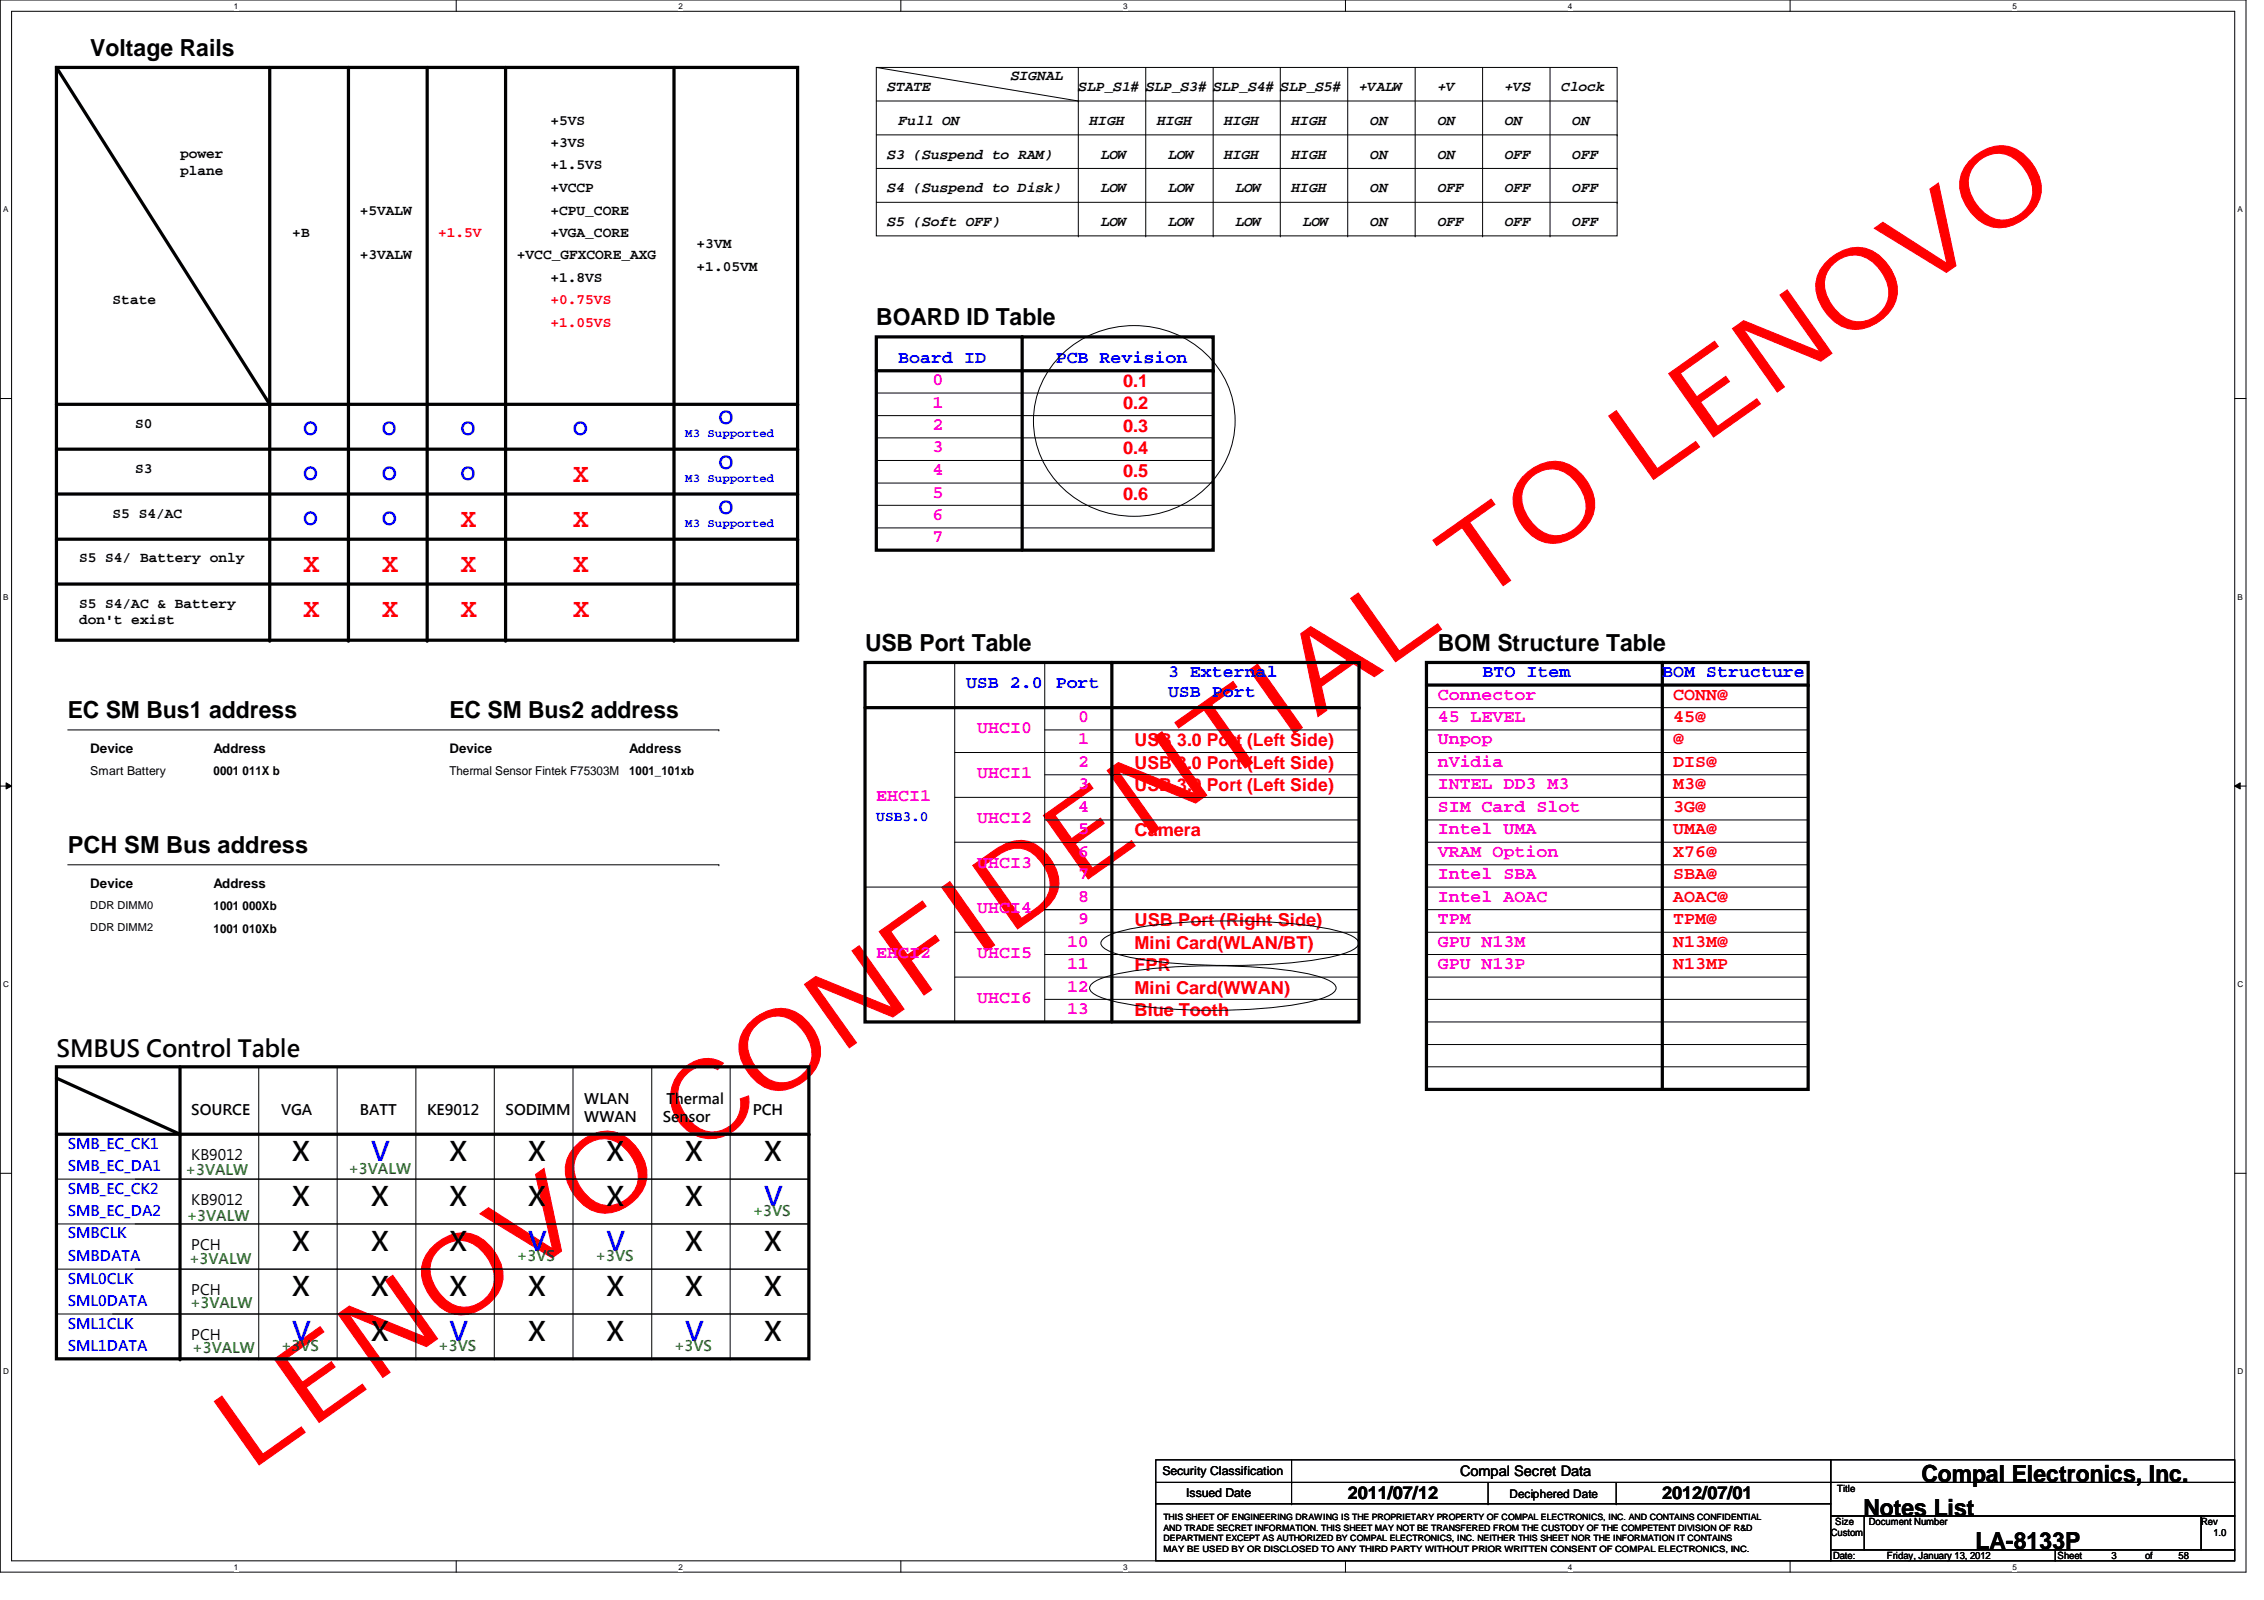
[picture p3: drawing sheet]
<svg xmlns="http://www.w3.org/2000/svg" width="297mm" height="210mm" viewBox="0 0 297 210" stroke-linecap="round" stroke-linejoin="round" font-family="sans-serif">
<defs><g id="words">
<text font-size="14.4" fill="#f00" x="32.7" y="193.1" transform="rotate(-35 32.7 193.1)">LENOVO CONFIDENTIAL TO LENOVO</text>
<g font-size="3.5" fill="#f00">
<text x="75.2" y="63.2">X</text>
<text x="60.4" y="69.1">X</text>
<text x="75.2" y="69.1">X</text>
<text x="39.8" y="75">X</text>
<text x="50.1" y="75">X</text>
<text x="60.4" y="75">X</text>
<text x="75.2" y="75">X</text>
<text x="39.8" y="80.9">X</text>
<text x="50.1" y="80.9">X</text>
<text x="60.4" y="80.9">X</text>
<text x="75.2" y="80.9">X</text>
</g>
<g font-size="3.5">
<text x="38.4" y="152.3">X</text>
<text x="59" y="152.3">X</text>
<text x="69.3" y="152.3">X</text>
<text x="79.6" y="152.3">X</text>
<text x="89.9" y="152.3">X</text>
<text x="100.2" y="152.3">X</text>
<text x="38.4" y="158.2">X</text>
<text x="48.7" y="158.2">X</text>
<text x="59" y="158.2">X</text>
<text x="69.3" y="158.2">X</text>
<text x="79.6" y="158.2">X</text>
<text x="89.9" y="158.2">X</text>
<text x="38.4" y="164.1">X</text>
<text x="48.7" y="164.1">X</text>
<text x="59" y="164.1">X</text>
<text x="89.9" y="164.1">X</text>
<text x="100.2" y="164.1">X</text>
<text x="38.4" y="170">X</text>
<text x="48.7" y="170">X</text>
<text x="59" y="170">X</text>
<text x="69.3" y="170">X</text>
<text x="79.6" y="170">X</text>
<text x="89.9" y="170">X</text>
<text x="100.2" y="170">X</text>
<text x="48.7" y="175.9">X</text>
<text x="69.3" y="175.9">X</text>
<text x="79.6" y="175.9">X</text>
<text x="100.2" y="175.9">X</text>
</g>
<g font-size="3.5" fill="#00f">
<text x="48.7" y="152.3">V</text>
<text x="100.2" y="158.2">V</text>
<text x="69.3" y="164.1">V</text>
<text x="79.6" y="164.1">V</text>
<text x="38.4" y="175.9">V</text>
<text x="59" y="175.9">V</text>
<text x="89.9" y="175.9">V</text>
</g>
<g font-size="3.1">
<text x="11.9" y="7.3">Voltage Rails</text>
<text x="115" y="42.7">BOARD ID Table</text>
<text x="113.5" y="85.4">USB Port Table</text>
<text x="188.6" y="85.4">BOM Structure Table</text>
<text x="8.9" y="94.2">EC SM Bus1 address</text>
<text x="59" y="94.2">EC SM Bus2 address</text>
<text x="8.9" y="111.9">PCH SM Bus address</text>
<text x="7.4" y="138.6">SMBUS Control Table</text>
<text x="252.1" y="194.4">Compal Electronics, Inc.</text>
<text x="244.5" y="198.8">Notes List</text>
<text x="259.2" y="203.2">LA-8133P</text>
</g>
<g font-size="3.1" fill="#00f">
<text x="39.8" y="57.1">O</text>
<text x="50.1" y="57.1">O</text>
<text x="60.4" y="57.1">O</text>
<text x="75.2" y="57.1">O</text>
<text x="94.3" y="55.6">O</text>
<text x="39.8" y="63">O</text>
<text x="50.1" y="63">O</text>
<text x="60.4" y="63">O</text>
<text x="94.3" y="61.5">O</text>
<text x="39.8" y="68.9">O</text>
<text x="50.1" y="68.9">O</text>
<text x="94.3" y="67.4">O</text>
</g>
<g font-size="2.3" fill="#00f">
<text x="117.9" y="47.6">Board ID</text>
<text x="138.5" y="47.6">PCB Revision</text>
<text x="153.2" y="88.8">3 External</text>
<text x="194.5" y="88.8">BTO Item</text>
<text x="218.1" y="88.8">BOM Structure</text>
<text x="126.7" y="90.3">USB 2.0</text>
<text x="138.5" y="90.3">Port</text>
<text x="153.2" y="91.4">USB Port</text>
</g>
<g font-size="2.3" fill="#f0f">
<text x="122.3" y="50.5">0</text>
<text x="122.3" y="53.5">1</text>
<text x="122.3" y="56.4">2</text>
<text x="122.3" y="59.4">3</text>
<text x="122.3" y="62.3">4</text>
<text x="122.3" y="65.3">5</text>
<text x="122.3" y="68.2">6</text>
<text x="122.3" y="71.2">7</text>
<text x="141.5" y="94.7">0</text>
<text x="188.6" y="91.8">Connector</text>
<text x="188.6" y="94.7">45 LEVEL</text>
<text x="128.2" y="96.2">UHCI0</text>
<text x="141.5" y="97.7">1</text>
<text x="141.5" y="100.6">2</text>
<text x="188.6" y="97.7">Unpop</text>
<text x="188.6" y="100.6">nVidia</text>
<text x="115" y="105">EHCI1</text>
<text x="128.2" y="102.1">UHCI1</text>
<text x="128.2" y="108">UHCI2</text>
<text x="141.5" y="103.5">3</text>
<text x="141.5" y="106.5">4</text>
<text x="188.6" y="103.5">INTEL DD3 M3</text>
<text x="188.6" y="106.5">SIM Card Slot</text>
<text x="128.2" y="113.9">UHCI3</text>
<text x="141.5" y="109.5">5</text>
<text x="141.5" y="112.4">6</text>
<text x="188.6" y="112.4">VRAM Option</text>
<text x="188.6" y="109.5">Intel UMA</text>
<text x="128.2" y="119.8">UHCI4</text>
<text x="141.5" y="115.4">7</text>
<text x="141.5" y="118.3">8</text>
<text x="188.6" y="115.4">Intel SBA</text>
<text x="188.6" y="118.3">Intel AOAC</text>
<text x="115" y="125.6">EHCI2</text>
<text x="128.2" y="125.6">UHCI5</text>
<text x="140" y="124.2">10</text>
<text x="141.5" y="121.2">9</text>
<text x="188.6" y="121.2">TPM</text>
<text x="188.6" y="124.2">GPU N13M</text>
<text x="128.2" y="131.6">UHCI6</text>
<text x="140" y="127.1">11</text>
<text x="140" y="130.1">12</text>
<text x="188.6" y="127.1">GPU N13P</text>
<text x="140" y="133">13</text>
</g>
<g font-size="2.3" fill="#f00">
<text x="147.4" y="50.8">0.1</text>
<text x="147.4" y="53.7">0.2</text>
<text x="147.4" y="56.7">0.3</text>
<text x="147.4" y="59.6">0.4</text>
<text x="147.4" y="62.6">0.5</text>
<text x="147.4" y="65.5">0.6</text>
<text x="219.5" y="91.8">CONN@</text>
<text x="219.5" y="94.7">45@</text>
<text x="148.8" y="97.9">USB 3.0 Port (Left Side)</text>
<text x="148.8" y="100.9">USB 3.0 Port (Left Side)</text>
<text x="219.5" y="97.7">@</text>
<text x="219.5" y="100.6">DIS@</text>
<text x="148.8" y="103.8">USB 3.0 Port (Left Side)</text>
<text x="219.5" y="103.5">M3@</text>
<text x="219.5" y="106.5">3G@</text>
<text x="148.8" y="109.7">Camera</text>
<text x="219.5" y="109.5">UMA@</text>
<text x="219.5" y="112.4">X76@</text>
<text x="219.5" y="115.4">SBA@</text>
<text x="219.5" y="118.3">AOAC@</text>
<text x="148.8" y="124.5">Mini Card(WLAN/BT)</text>
<text x="148.8" y="121.5">USB Port (Right Side)</text>
<text x="219.5" y="121.2">TPM@</text>
<text x="219.5" y="124.2">N13M@</text>
<text x="148.8" y="127.4">FPR</text>
<text x="148.8" y="130.3">Mini Card(WWAN)</text>
<text x="219.5" y="127.1">N13MP</text>
<text x="148.8" y="133.3">Blue Tooth</text>
</g>
<g font-size="2.3">
<text x="176.8" y="196.6">2011/07/12</text>
<text x="218.1" y="196.6">2012/07/01</text>
</g>
<g font-size="1.9">
<text x="116.4" y="12">STATE</text>
<text x="132.6" y="10.5">SIGNAL</text>
<text x="141.5" y="12">SLP_S1# SLP_S3#</text>
<text x="159.2" y="12">SLP_S4#</text>
<text x="168" y="12">SLP_S5#</text>
<text x="178.3" y="12">+VALW</text>
<text x="188.6" y="12">+V</text>
<text x="197.4" y="12">+VS</text>
<text x="204.8" y="12">Clock</text>
<text x="72.2" y="16.3">+5VS</text>
<text x="117.9" y="16.4">Full ON</text>
<text x="143" y="16.4">HIGH</text>
<text x="151.8" y="16.4">HIGH</text>
<text x="160.6" y="16.4">HIGH</text>
<text x="169.5" y="16.4">HIGH</text>
<text x="179.8" y="16.4">ON</text>
<text x="188.6" y="16.4">ON</text>
<text x="197.4" y="16.4">ON</text>
<text x="206.3" y="16.4">ON</text>
<text x="23.6" y="20.8">power</text>
<text x="23.6" y="23">plane</text>
<text x="72.2" y="19.3">+3VS</text>
<text x="72.2" y="22.2">+1.5VS</text>
<text x="116.4" y="20.8">S3 (Suspend to RAM)</text>
<text x="144.4" y="20.8">LOW</text>
<text x="153.2" y="20.8">LOW</text>
<text x="160.6" y="20.8">HIGH</text>
<text x="169.5" y="20.8">HIGH</text>
<text x="179.8" y="20.8">ON</text>
<text x="188.6" y="20.8">ON</text>
<text x="197.4" y="20.8">OFF</text>
<text x="206.3" y="20.8">OFF</text>
<text x="47.2" y="28.2">+5VALW</text>
<text x="72.2" y="28.2">+CPU_CORE</text>
<text x="72.2" y="25.2">+VCCP</text>
<text x="116.4" y="25.2">S4 (Suspend to Disk)</text>
<text x="116.4" y="29.6">S5 (Soft OFF)</text>
<text x="144.4" y="25.2">LOW</text>
<text x="144.4" y="29.6">LOW</text>
<text x="153.2" y="29.6">LOW</text>
<text x="153.2" y="25.2">LOW</text>
<text x="162.1" y="29.6">LOW</text>
<text x="162.1" y="25.2">LOW</text>
<text x="169.5" y="25.2">HIGH</text>
<text x="170.9" y="29.6">LOW</text>
<text x="179.8" y="25.2">ON</text>
<text x="179.8" y="29.6">ON</text>
<text x="188.6" y="25.2">OFF</text>
<text x="188.6" y="29.6">OFF</text>
<text x="197.4" y="25.2">OFF</text>
<text x="197.4" y="29.6">OFF</text>
<text x="206.3" y="25.2">OFF</text>
<text x="206.3" y="29.6">OFF</text>
<text x="38.4" y="31.1">+B</text>
<text x="47.2" y="34">+3VALW</text>
<text x="67.8" y="34">+VCC_GFXCORE_AXG</text>
<text x="72.2" y="31.1">+VGA_CORE</text>
<text x="91.4" y="32.6">+3VM</text>
<text x="91.4" y="35.5">+1.05VM</text>
<text x="14.8" y="39.9">State</text>
<text x="72.2" y="37">+1.8VS</text>
<text x="17.7" y="56.1">S0</text>
<text x="17.7" y="62">S3</text>
<text x="14.8" y="67.9">S5 S4/AC</text>
<text x="10.4" y="73.8">S5 S4/ Battery only</text>
<text x="10.4" y="79.7">S5 S4/AC &amp; Battery</text>
<text x="10.4" y="81.9">don't exist</text>
<text x="25.1" y="146.3">SOURCE</text>
<text x="36.9" y="146.3">VGA</text>
<text x="47.2" y="146.3">BATT</text>
<text x="56" y="146.3">KE9012</text>
<text x="66.3" y="146.3">SODIMM</text>
<text x="76.7" y="144.8">WLAN</text>
<text x="76.7" y="147.2">WWAN</text>
<text x="86.9" y="147.2">Sensor</text>
<text x="87.4" y="144.8">Thermal</text>
<text x="98.8" y="146.3">PCH</text>
<text x="25.1" y="152.2">KB9012</text>
<text x="25.1" y="158.1">KB9012</text>
<text x="25.1" y="164">PCH</text>
<text x="25.1" y="169.8">PCH</text>
<text x="25.1" y="175.8">PCH</text>
<text x="191.6" y="193.7">Compal Secret Data</text>
</g>
<g font-size="1.9" fill="#f00">
<text x="57.5" y="31.1">+1.5V</text>
<text x="72.2" y="39.9">+0.75VS</text>
<text x="72.2" y="42.9">+1.05VS</text>
</g>
<g font-size="1.9" fill="#00f">
<text x="115" y="107.7">USB3.0</text>
<text x="8.9" y="150.7">SMB_EC_CK1</text>
<text x="8.9" y="153.7">SMB_EC_DA1</text>
<text x="8.9" y="156.6">SMB_EC_CK2</text>
<text x="8.9" y="159.6">SMB_EC_DA2</text>
<text x="8.9" y="162.5">SMBCLK</text>
<text x="8.9" y="165.4">SMBDATA</text>
<text x="8.9" y="168.4">SML0CLK</text>
<text x="8.9" y="171.3">SML0DATA</text>
<text x="8.9" y="174.3">SML1CLK</text>
<text x="8.9" y="177.2">SML1DATA</text>
</g>
<g font-size="1.9" fill="#008000">
<text x="24.3" y="154.1">+3VALW</text>
<text x="45.7" y="154">+3VALW</text>
<text x="24.5" y="160.1">+3VALW</text>
<text x="98.8" y="159.6">+3VS</text>
<text x="24.8" y="165.9">+3VALW</text>
<text x="67.8" y="165.4">+3VS</text>
<text x="78.1" y="165.4">+3VS</text>
<text x="24.9" y="171.6">+3VALW</text>
<text x="25.2" y="177.5">+3VALW</text>
<text x="36.9" y="177.2">+3VS</text>
<text x="57.5" y="177.2">+3VS</text>
<text x="88.4" y="177.2">+3VS</text>
</g>
<g font-size="1.7">
<text x="11.9" y="98.8">Device</text>
<text x="28" y="98.8">Address</text>
<text x="59" y="98.8">Device</text>
<text x="82.5" y="98.8">Address</text>
<text x="11.9" y="116.5">Device</text>
<text x="28" y="116.5">Address</text>
</g>
<g font-size="1.6" fill="#00f">
<text x="89.9" y="57.4">M3 Supported</text>
<text x="89.9" y="63.2">M3 Supported</text>
<text x="89.9" y="69.1">M3 Supported</text>
</g>
<g font-size="1.6">
<text x="11.9" y="101.6">Smart Battery</text>
<text x="28" y="101.7">0001 011X b</text>
<text x="59" y="101.6">Thermal Sensor Fintek F75303M</text>
<text x="82.5" y="101.7">1001_101xb</text>
<text x="28" y="119.4">1001 000Xb</text>
<text x="28" y="122.3">1001 010Xb</text>
<text x="152.5" y="193.5">Security Classification</text>
<text x="155.6" y="196.3">Issued Date</text>
<text x="198" y="196.5">Deciphered Date</text>
</g>
<g font-size="1.4">
<text x="11.9" y="119.2">DDR DIMM0</text>
<text x="11.9" y="122.2">DDR DIMM2</text>
</g>
<g font-size="1.3">
<text x="241" y="195.8">Title</text>
<text x="240.2" y="201.5">Custom</text>
<text x="240.8" y="200.1">Size</text>
<text x="245.2" y="200.1">Document Number</text>
<text x="288.8" y="200.1">Rev</text>
<text x="290.4" y="201.5">1.0</text>
<text x="240.5" y="204.5">Date:</text>
<text x="247.6" y="204.5">Friday, January 13, 2012</text>
<text x="270" y="204.5">Sheet</text>
<text x="277" y="204.5">3</text>
<text x="281.4" y="204.5">of</text>
<text x="285.8" y="204.5">58</text>
</g>
<g font-size="1.1">
<text x="30.7" y="1.1">1</text>
<text x="89" y="1.1">2</text>
<text x="147.4" y="1.1">3</text>
<text x="205.7" y="1.1">4</text>
<text x="264" y="1.1">5</text>
<text x=".4" y="27.9">A</text>
<text x="293.6" y="27.9">A</text>
<text x=".4" y="78.7">B</text>
<text x="293.6" y="78.7">B</text>
<text x=".4" y="129.5">C</text>
<text x="293.6" y="129.5">C</text>
<text x=".4" y="180.3">D</text>
<text x="293.6" y="180.3">D</text>
<text x="152.7" y="202.2">DEPARTMENT EXCEPT AS AUTHORIZED BY COMPAL ELECTRONICS, INC. NEITHER THIS SHEET NOR THE INFORMATION IT CONTAINS</text>
<text x="152.7" y="199.4">THIS SHEET OF ENGINEERING DRAWING IS THE PROPRIETARY PROPERTY OF COMPAL ELECTRONICS, INC. AND CONTAINS CONFIDENTIAL</text>
<text x="152.7" y="203.6">MAY BE USED BY OR DISCLOSED TO ANY THIRD PARTY WITHOUT PRIOR WRITTEN CONSENT OF COMPAL ELECTRONICS, INC.</text>
<text x="152.7" y="200.8">AND TRADE SECRET INFORMATION. THIS SHEET MAY NOT BE TRANSFERED FROM THE CUSTODY OF THE COMPETENT DIVISION OF R&amp;D</text>
<text x="30.7" y="205.9">1</text>
<text x="89" y="205.9">2</text>
<text x="147.4" y="205.9">3</text>
<text x="205.7" y="205.9">4</text>
<text x="264" y="205.9">5</text>
</g>
</g></defs>
<path d="M0 0h294.7v206.2h-294.7zM1.5 1.5h291.7v203.3h-291.7z" fill="none" stroke="#000" stroke-width=".13"/>
<g fill="#fff">
<path d="M30.7 .2h.6v1.2h-.6z"/>
<path d="M30.7 204.9h.6v1.2h-.6z"/>
</g>
<path d="M59.9 0v1.5M59.9 204.8v1.4" fill="none" stroke="#000" stroke-width=".13"/>
<g fill="#fff">
<path d="M89 .2h.6v1.2h-.6z"/>
<path d="M89 204.9h.6v1.2h-.6z"/>
</g>
<path d="M118.2 0v1.5M118.2 204.8v1.4" fill="none" stroke="#000" stroke-width=".13"/>
<g fill="#fff">
<path d="M147.4 .2h.6v1.2h-.6z"/>
<path d="M147.4 204.9h.6v1.2h-.6z"/>
</g>
<path d="M176.5 0v1.5M176.5 204.8v1.4" fill="none" stroke="#000" stroke-width=".13"/>
<g fill="#fff">
<path d="M205.7 .2h.6v1.2h-.6z"/>
<path d="M205.7 204.9h.6v1.2h-.6z"/>
</g>
<path d="M234.9 0v1.5M234.9 204.8v1.4" fill="none" stroke="#000" stroke-width=".13"/>
<g fill="#fff">
<path d="M264 .2h.6v1.2h-.6z"/>
<path d="M264 204.9h.6v1.2h-.6z"/>
<path d="M.4 26.9h.7v1.2h-.7z"/>
<path d="M293.6 26.9h.7v1.2h-.7z"/>
<path d="M.4 77.7h.7v1.2h-.7z"/>
<path d="M293.6 77.7h.7v1.2h-.7z"/>
</g>
<path d="M0 52.3h1.5M293.2 52.3h1.5" fill="none" stroke="#000" stroke-width=".13"/>
<g fill="#fff">
<path d="M.4 128.5h.8v1.2h-.8z"/>
<path d="M293.6 128.5h.7v1.2h-.7z"/>
</g>
<path d="M0 103.1h1.5M.8 102.7l.7 .4-.7 .4zM293.2 103.1l.7-.4v.8zM293.2 103.1h1.5" fill="none" stroke="#000" stroke-width=".13"/>
<path d="M.8 102.7l.7 .4-.7 .4zM293.2 103.1l.7-.4v.8z" fill="#000"/>
<g fill="#fff">
<path d="M.4 179.3h.8v1.2h-.8z"/>
<path d="M293.6 179.3h.7v1.2h-.7z"/>
</g>
<g fill="none" stroke="#000" stroke-width=".13">
<path d="M115 8.8h97.2v22.1h-97.2zM115 13.3h97.2M115 17.7h97.2M115 8.8l26.5 4.5M141.5 13.3h.1M141.5 8.8v22.1M150.3 8.8v22.1M159.2 8.8v22.1M168 8.8v22.1M176.8 8.8v22.1M185.7 8.8v22.1M194.5 8.8v22.1"/>
<path d="M203.4 8.8v22.1M212.2 13.3h.1M212.2 17.7h.1M115 22.1h97.2M115 26.5h97.2M141.5 30.9h.1M150.3 30.9h.1M159.2 30.9h.1M168 30.9h.1M176.8 30.9h.1M185.7 30.9h.1M194.5 30.9h.1"/>
<path d="M203.4 30.9h.1M212.2 22.1h.1M212.2 26.5h.1M115 51.6h44.2M115 57.4h44.2M115 54.5h44.2M139 46.8a13.7 13.7 0 0 1 21.2 2.1 12.2 12.2 0 0 1-5.9 17.7 13.4 13.4 0 0 1-18-7.4 12 12 0 0 1 2.7-12.4zM159.2 51.6h.1M159.2 57.4h.1M159.2 54.5h.1M115 69.3h44.2M115 66.3h44.2"/>
<path d="M115 60.4h44.2M115 63.4h44.2M159.2 69.3h.1M159.2 66.3h.1M159.2 60.4h.1M159.2 63.4h.1M8.9 95.8h85.4M94.3 95.8h.1M125.3 86.9h.1M125.3 86.9v47.2M125.3 98.7h53M137.1 86.9h.1"/>
<path d="M137.1 86.9v47.2M137.1 95.8h41.2M178.3 95.8h.1M178.3 98.7h.1M187.2 95.8h50M187.2 98.7h50M187.2 92.8h50M237.2 92.8h.1M237.2 95.8h.1M237.2 98.7h.1M8.9 113.5h85.4M94.3 113.5h.1"/>
<path d="M113.5 116.4h64.8M125.3 104.6h53M125.3 110.5h53M137.1 101.6h41.2M137.1 107.6h41.2M137.1 119.3h41.2M137.1 113.5h41.2M178.3 101.6h.1M178.3 104.6h.1M178.3 107.6h.1M178.3 110.5h.1M178.3 116.4h.1"/>
<path d="M178.3 119.3h.1M178.3 113.5h.1M187.2 101.6h50M187.2 104.6h50M187.2 107.6h50M187.2 110.5h50M187.2 116.4h50M187.2 119.3h50M187.2 113.5h50M237.2 101.6h.1M237.2 104.6h.1M237.2 107.6h.1"/>
<path d="M237.2 110.5h.1M237.2 113.5h.1M237.2 116.4h.1M237.2 119.3h.1M33.9 140v38.3M44.2 140v38.3M54.6 140v38.3M64.9 140v38.3M75.2 140v38.3M85.5 140v38.3M95.8 140v38.3M106.1 140v38.3"/>
<path d="M125.3 122.3h53M125.3 128.2h53M137.1 125.2h41.2M137.1 131.1h41.2M143.1 129.3a5.2 5.2 0 0 1 2.8-1.4 68.8 68.8 0 0 1 19.1-1 32.4 32.4 0 0 1 9.2 1.7l.6 .3 .4 .4 .1 .3-.1 .4a5.3 5.3 0 0 1-2.8 1.3 68 68 0 0 1-19.1 1 32.7 32.7 0 0 1-9.3-1.6l-.5-.4-.4-.3-.1-.4zM144.6 123.4a5.5 5.5 0 0 1 2.9-1.3 75.1 75.1 0 0 1 20-1.1 35.4 35.4 0 0 1 9.6 1.7l.6 .3 .4 .4 .2 .3-.2 .4a5.6 5.6 0 0 1-2.9 1.3 74.4 74.4 0 0 1-20 1.1 35.4 35.4 0 0 1-9.6-1.7l-.6-.3-.4-.4-.2-.4zM178.3 122.3h.1M178.3 125.2h.1M178.3 128.2h.1M178.3 131.1h.1M187.2 122.3h50M187.2 125.2h50"/>
<path d="M187.2 128.2h50M187.2 131.1h50M187.2 140h50M187.2 134.1h50M187.2 137h50M237.2 128.2h.1M237.2 131.1h.1M237.2 125.2h.1M237.2 140h.1M237.2 134.1h.1M237.2 137h.1M237.2 122.3h.1"/>
<path d="M0 153.9h1.5M7.4 154.7h98.7M106.1 154.7h.1M293.2 153.9h1.5M7.4 172.4h98.7M7.4 166.5h98.7M7.4 160.6h98.7M33.9 178.3h.1M44.2 178.3h.1M54.6 178.3h.1M64.9 178.3h.1M75.2 178.3h.1"/>
<path d="M85.5 178.3h.1M95.8 178.3h.1M106.1 172.4h.1M106.1 166.5h.1M106.1 160.6h.1M106.1 178.3h.1M151.6 191.5h88.6v3h-88.6zM151.6 194.5h88.6v2.8h-88.6zM151.6 197.3h88.6v7.5h-88.6zM169.5 194.5h.1M169.5 197.3h.1M169.5 191.5v5.8"/>
<path d="M195.2 197.3h.1M195.2 194.5v2.8M212 197.3h.1M212 194.5v2.8M240.2 191.5h53v3h-53zM240.2 194.5h53v4.4h-53zM240.2 198.9h4.4v4.4h-4.4zM244.6 198.9h44.2v4.4h-44.2zM288.8 198.9h4.4v4.4h-4.4zM240.2 203.3h29.5v1.5h-29.5zM269.7 203.3h23.5v1.5h-23.5z"/>
</g>
<g fill="none" stroke="#000" stroke-width=".42">
<path d="M7.4 8.8h97.2v75.2h-97.2zM7.4 8.8l28 44.2M35.4 8.8v75.2M45.7 8.8v75.2M56 8.8v75.2M66.3 8.8v75.2M88.4 8.8v75.2M7.4 58.9h97.2M7.4 53h97.2M115 44.2h44.2v28h-44.2zM115 48.6h44.2M134.1 44.2v28"/>
<path d="M7.4 70.7h97.2M7.4 64.8h97.2M7.4 76.6h97.2M113.5 86.9h64.8v47.2h-64.8zM113.5 92.8h64.8M145.9 86.9v47.2M187.2 86.9h50v56h-50zM187.2 89.9h50M218.1 86.9v56M7.4 140h98.7v38.3h-98.7zM23.6 140v38.3M7.4 148.8h98.7"/>
<path d="M7.4 141.4l16.2 7.4"/>
</g>
<g fill="#000">
<circle cx="35.4" cy="53" r=".21"/>
<circle cx="104.6" cy="58.9" r=".21"/>
<circle cx="104.6" cy="53" r=".21"/>
<circle cx="134.1" cy="44.2" r=".21"/>
<circle cx="159.2" cy="48.6" r=".21"/>
<circle cx="104.6" cy="64.8" r=".21"/>
<circle cx="104.6" cy="70.7" r=".21"/>
<circle cx="104.6" cy="76.6" r=".21"/>
<circle cx="35.4" cy="84" r=".21"/>
<circle cx="45.7" cy="84" r=".21"/>
<circle cx="56" cy="84" r=".21"/>
<circle cx="66.3" cy="84" r=".21"/>
<circle cx="88.4" cy="84" r=".21"/>
<circle cx="145.9" cy="86.9" r=".21"/>
<circle cx="178.3" cy="92.8" r=".21"/>
<circle cx="218.1" cy="86.9" r=".21"/>
<circle cx="237.2" cy="89.9" r=".21"/>
<circle cx="23.6" cy="148.8" r=".21"/>
<circle cx="106.1" cy="148.8" r=".21"/>
<circle cx="23.6" cy="178.3" r=".21"/>
</g>
<use href="#words"/>
</svg>
